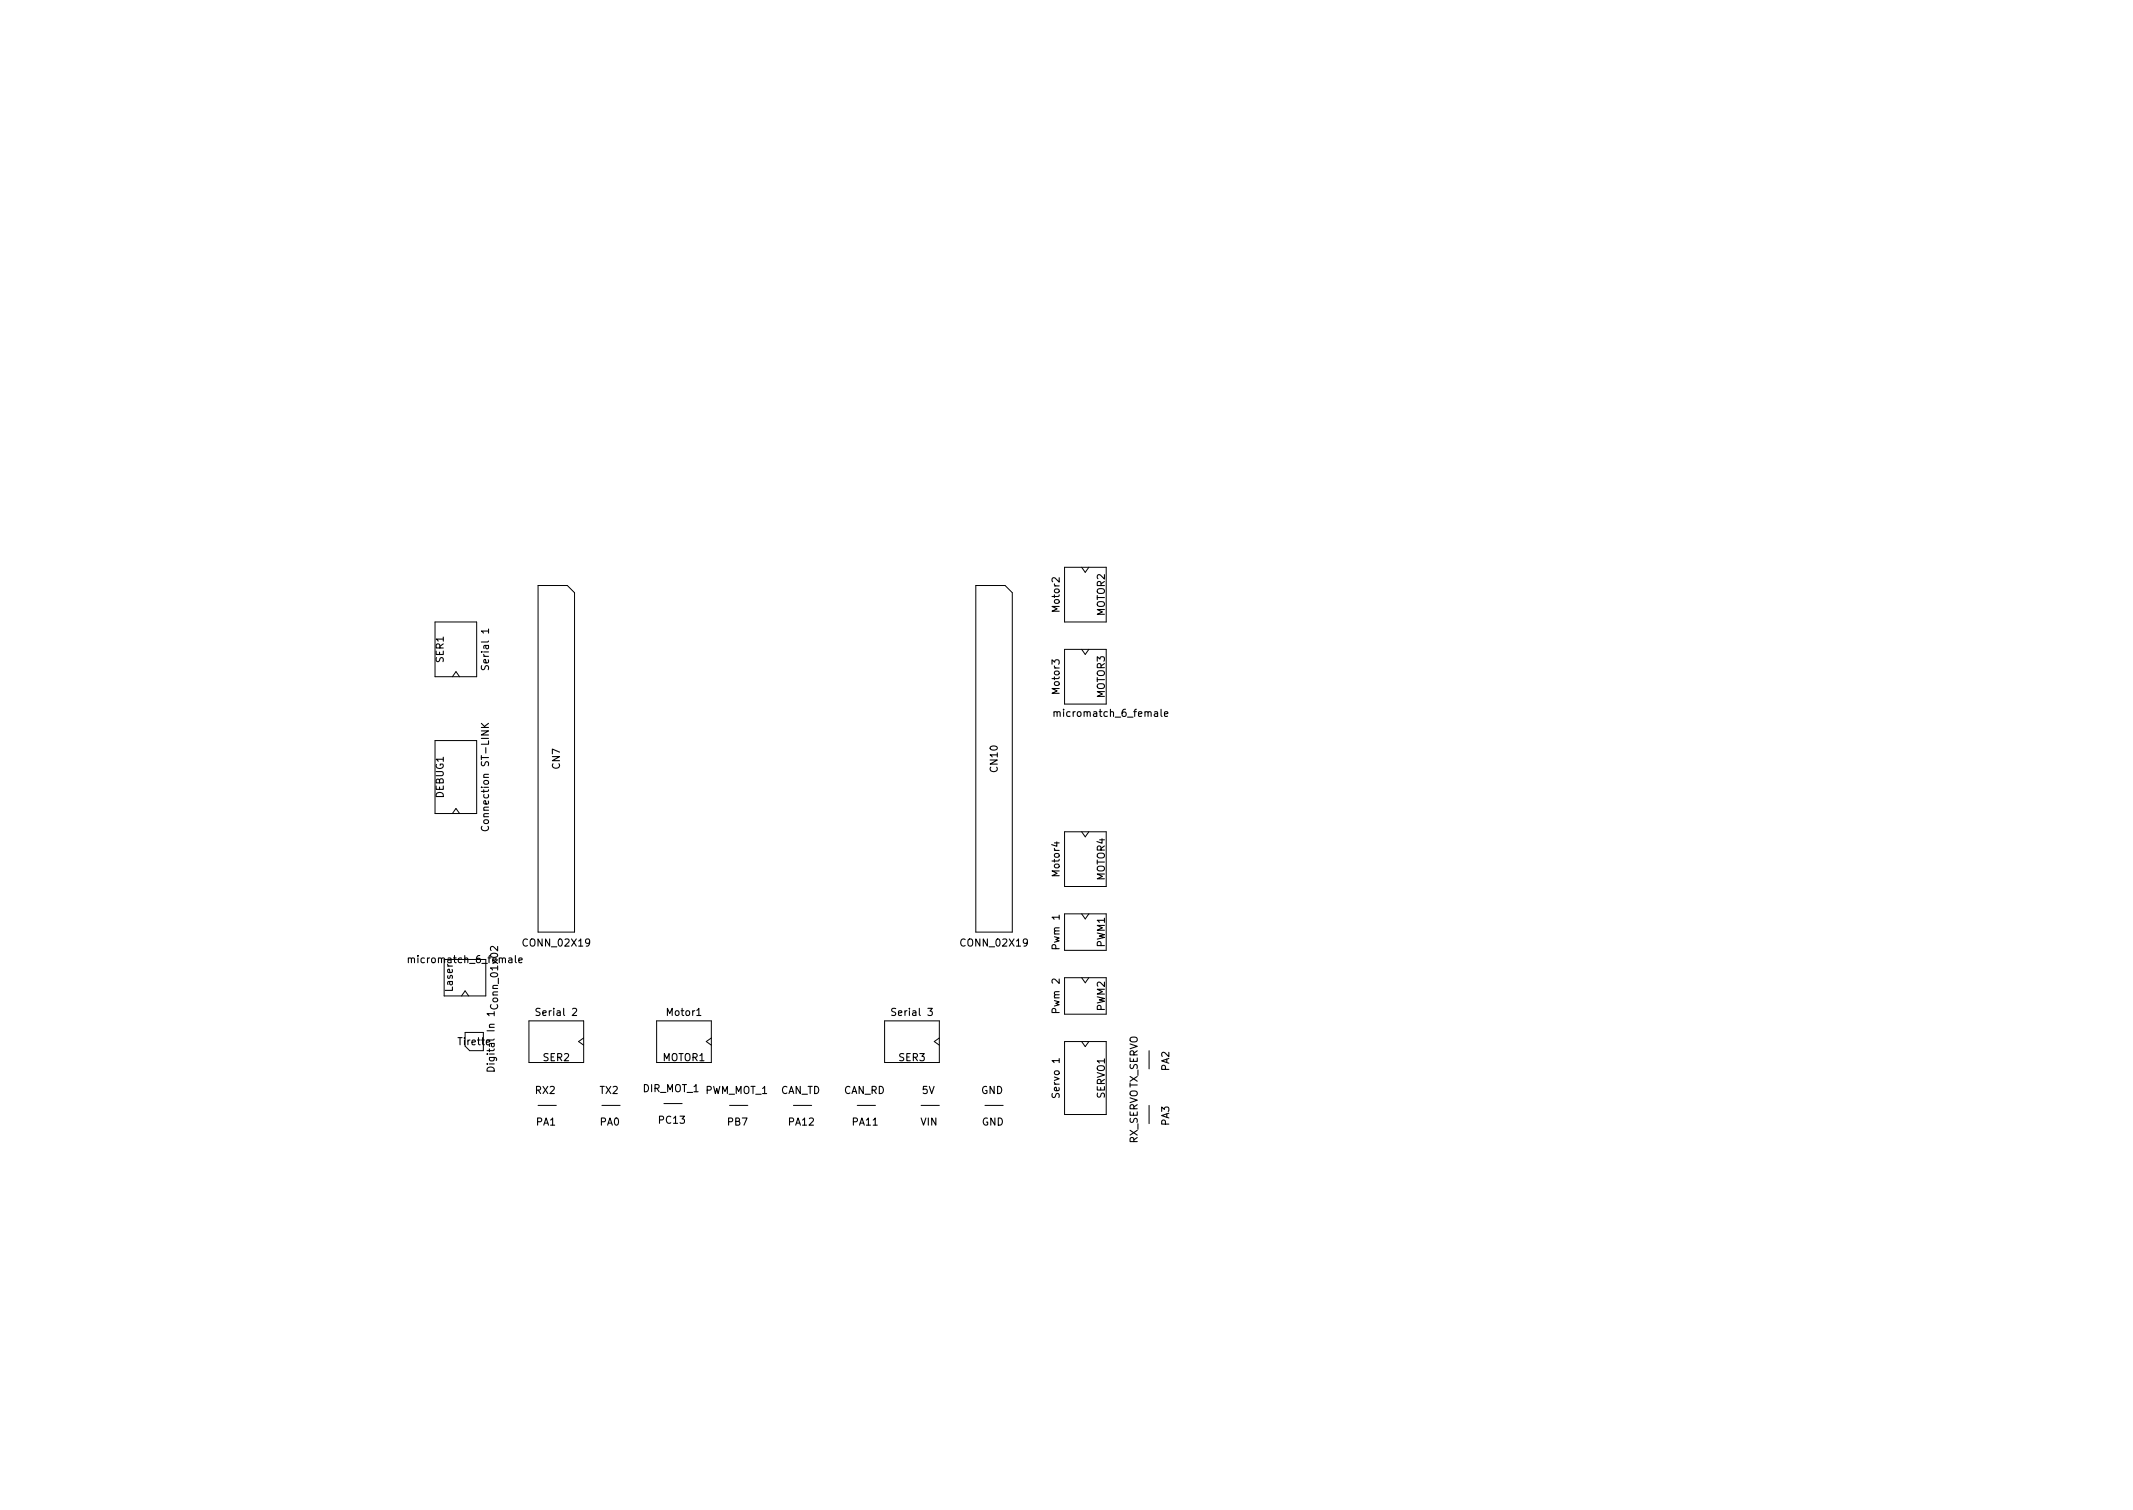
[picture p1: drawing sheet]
<svg xmlns="http://www.w3.org/2000/svg" width="297mm" height="210mm" viewBox="0 0 297 210" stroke-linecap="round" stroke-linejoin="round" font-family="sans-serif">
<defs><g id="words">
<g font-size="1.4">
<text x="147.6" y="85.1" transform="rotate(-90 147.6 85.1)">Motor2</text>
<text x="153.9" y="85.8" transform="rotate(-90 153.9 85.8)">MOTOR2</text>
<text x="61.8" y="92.2" transform="rotate(-90 61.8 92.2)">SER1</text>
<text x="68.1" y="92.9" transform="rotate(-90 68.1 92.9)">Serial 1</text>
<text x="147.4" y="99.8">micromatch_6_female</text>
<text x="147.6" y="96.5" transform="rotate(-90 147.6 96.5)">Motor3</text>
<text x="153.9" y="97.2" transform="rotate(-90 153.9 97.2)">MOTOR3</text>
<text x="78" y="107.1" transform="rotate(-90 78 107.1)">CN7</text>
<text x="138.9" y="107.4" transform="rotate(-90 138.9 107.4)">CN10</text>
<text x="61.8" y="111.1" transform="rotate(-90 61.8 111.1)">DEBUG1</text>
<text x="68.1" y="115" transform="rotate(-90 68.1 115)">Connection ST-LINK</text>
<text x="147.6" y="121.9" transform="rotate(-90 147.6 121.9)">Motor4</text>
<text x="153.9" y="122.6" transform="rotate(-90 153.9 122.6)">MOTOR4</text>
<text x="73" y="131.8">CONN_02X19</text>
<text x="134" y="131.8">CONN_02X19</text>
<text x="147.6" y="132" transform="rotate(-90 147.6 132)">Pwm 1</text>
<text x="153.9" y="131.9" transform="rotate(-90 153.9 131.9)">PWM1</text>
<text x="57.5" y="134.1">micromatch_6_female</text>
<text x="63" y="138" transform="rotate(-90 63 138)">Laser</text>
<text x="69.3" y="140.2" transform="rotate(-90 69.3 140.2)">Conn_01x02</text>
<text x="75" y="141.4">Serial 2</text>
<text x="92.9" y="141.4">Motor1</text>
<text x="124.5" y="141.4">Serial 3</text>
<text x="147.6" y="140.9" transform="rotate(-90 147.6 140.9)">Pwm 2</text>
<text x="153.9" y="140.8" transform="rotate(-90 153.9 140.8)">PWM2</text>
<text x="63.9" y="145.5">Tirette</text>
<text x="68.9" y="148.6" transform="rotate(-90 68.9 148.6)">Digital In 1</text>
<text x="75.7" y="147.7">SER2</text>
<text x="92.3" y="147.7">MOTOR1</text>
<text x="125.2" y="147.7">SER3</text>
<text x="162.8" y="149.1" transform="rotate(-90 162.8 149.1)">PA2</text>
<text x="74.6" y="152.3">RX2</text>
<text x="83.5" y="152.3">TX2</text>
<text x="89.5" y="152.1">DIR_MOT_1 PWM_MOT_1</text>
<text x="108.7" y="152.3">CAN_TD</text>
<text x="117.5" y="152.3">CAN_RD</text>
<text x="128.4" y="152.3">5V</text>
<text x="136.6" y="152.3">GND</text>
<text x="147.6" y="152.6" transform="rotate(-90 147.6 152.6)">Servo 1</text>
<text x="153.9" y="152.9" transform="rotate(-90 153.9 152.9)">SERVO1</text>
<text x="74.7" y="156.7">PA1</text>
<text x="83.6" y="156.7">PA0</text>
<text x="91.8" y="156.5">PC13</text>
<text x="101.3" y="156.7">PB7</text>
<text x="109.8" y="156.7">PA12</text>
<text x="118.7" y="156.7">PA11</text>
<text x="128.2" y="156.7">VIN</text>
<text x="136.7" y="156.7">GND</text>
<text x="158.4" y="159.3" transform="rotate(-90 158.4 159.3)">RX_SERVOTX_SERVO</text>
<text x="162.8" y="156.7" transform="rotate(-90 162.8 156.7)">PA3</text>
</g>
</g></defs>
<g fill="none" stroke="#000" stroke-width=".14">
<path d="M148.2 79h5.8v7.6h-5.8zM150.6 79l.5 .7 .5-.7M60.6 86.6h5.8v7.6h-5.8zM63 94.2l.5-.7 .5 .7M74.9 81.5h4.1l1 1v47.3h-5.1zM135.9 81.5h4.1l1 1v47.3h-5.1zM148.2 90.4h5.8v7.6h-5.8zM150.6 90.4l.5 .7 .5-.7M60.6 103.1h5.8v10.2h-5.8zM63 113.3l.5-.7 .5 .7M148.2 115.8h5.8v7.6h-5.8zM150.6 115.8l.5 .7 .5-.7"/>
<path d="M61.9 133.6h5.8v5.1h-5.8zM64.3 138.7l.5-.7 .5 .7M148.2 127.2h5.8v5.1h-5.8zM148.2 136.1h5.8v5.1h-5.8zM150.6 136.1l.5 .7 .5-.7M150.6 127.2l.5 .8 .5-.8M64.8 143.8h2.5v2.5h-1.9l-.6-.6zM73.7 142.1h7.6v5.8h-7.6zM74.9 153.9h2.6M81.3 144.5l-.7 .5 .7 .5M83.8 153.9h2.6M91.4 142.1h7.7v5.8h-7.7z"/>
<path d="M92.5 153.7h2.5M99.1 144.5l-.7 .5 .7 .5M101.6 153.9h2.5M110.5 153.9h2.5M119.4 153.9h2.5M123.2 142.1h7.6v5.8h-7.6zM128.3 153.9h2.5M130.8 144.5l-.7 .5 .7 .5M137.2 153.9h2.5M148.2 145h5.8v10.2h-5.8zM150.6 145l.5 .7 .5-.7M160 146.3v2.5"/>
<path d="M160 153.9v2.6"/>
</g>
<g fill="none" stroke="#000" stroke-width=".15">
<path d="M68 87.6v.6M146.8 99.2l.1-.1h.3v.7M146.8 99.1v.7M162.2 99.4l.4-.1v-.2h-.3l-.1 .1v.5h.4M67 100.7l.6 .6M67.1 115.1a.47 .47 0 0 0 .4 .6 .47 .47 0 0 0 .5-.5l-.1-.1M68 100.7l-.5 .5M56.9 133.5l.1-.1h.2l.1 .7M56.9 133.4v.7M72.2 133.7l.5-.1v-.2h-.3l-.2 .1 .1 .5h.4M67.9 148.8a.54 .54 0 0 1 .6-.2 .54 .54 0 0 1 .3 .5h-1zM68.8 141.1h-1l.3 .3"/>
<path d="M68.8 140.9v.5"/>
</g>
<use href="#words"/>
</svg>
